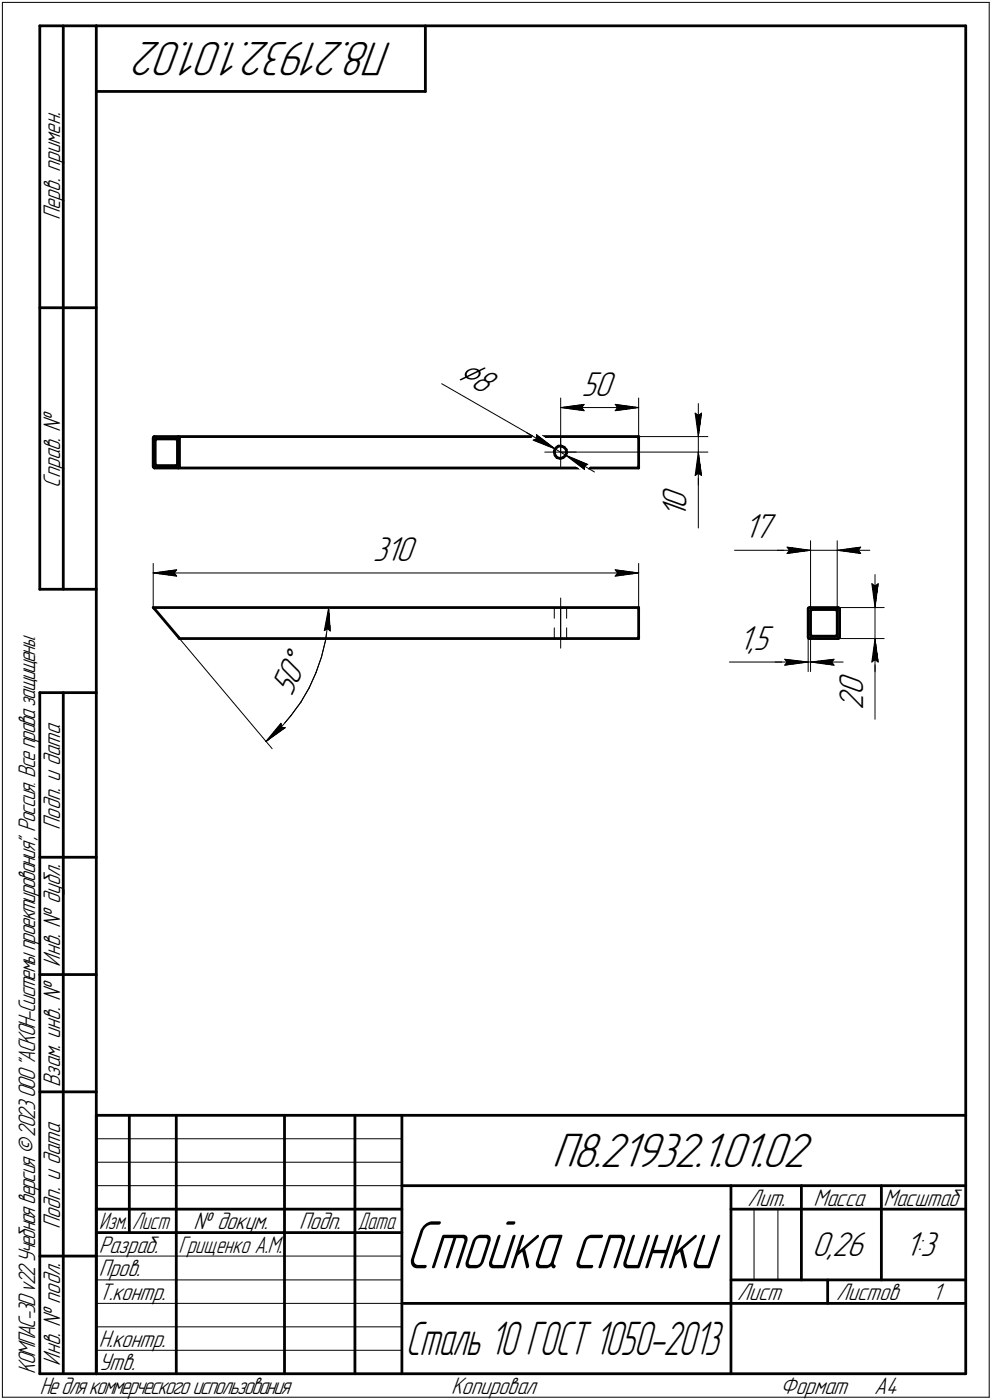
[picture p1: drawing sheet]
<svg xmlns="http://www.w3.org/2000/svg" width="211mm" height="298mm" viewBox="0 0 211 298" stroke-linecap="round" stroke-linejoin="round" font-family="sans-serif">
<defs><g id="words">
<text font-size="15.4" x="86.2" y="270.1">Стойка спинки</text>
<g font-size="10.9">
<text x="83.5" y="9" transform="rotate(-180 83.5 9)">П8.21932.1.01.02</text>
<text x="117.5" y="248.5">П8.21932.1.01.02</text>
</g>
<text font-size="10.7" x="86.3" y="288.5">Сталь 10 ГОСТ 1050-2013</text>
<text font-size="8.5" x="97" y="80.4" transform="rotate(30 97 80.4)">Ç8</text>
<g font-size="7.8">
<text x="123.7" y="84.2">50</text>
<text x="146.1" y="110.4" transform="rotate(-90 146.1 110.4)">1</text>
<text x="146.1" y="108.3" transform="rotate(-90 146.1 108.3)">0</text>
<text x="79.3" y="119.5">310</text>
<text x="158.3" y="114.6">17</text>
<text x="157.2" y="138.5">1,5</text>
<text x="62" y="148.5" transform="rotate(-65 62 148.5)">50Å</text>
<text x="183.6" y="148" transform="rotate(-90 183.6 148)">0</text>
<text x="183.6" y="151.2" transform="rotate(-90 183.6 151.2)">2</text>
<text x="172.8" y="267.5">0,26</text>
<text x="192.6" y="267.5">1:3</text>
</g>
<g font-size="5.4">
<text x="12.8" y="46.9" transform="rotate(-90 12.8 46.9)">Перв. примен.</text>
<text x="12.8" y="103.8" transform="rotate(-90 12.8 103.8)">Справ. !</text>
<text x="12.8" y="176.7" transform="rotate(-90 12.8 176.7)">Подп. и дата</text>
<text x="12.8" y="205.8" transform="rotate(-90 12.8 205.8)">Инв. ! дубл.</text>
<text x="12.8" y="231.6" transform="rotate(-90 12.8 231.6)">Взам. инв. !</text>
<text x="159.1" y="256.8">Лит.</text>
<text x="173.1" y="256.8">Масса</text>
<text x="188" y="256.8">Масштаб</text>
<text x="12.8" y="261.7" transform="rotate(-90 12.8 261.7)">Подп. и дата</text>
<text x="41.2" y="261.8">! докум.</text>
<text x="63.6" y="261.8">Подп.</text>
<text x="21" y="266.8">Разраб.</text>
<text x="21" y="271.8">Пров.</text>
<text x="21" y="276.8">Т.контр.</text>
<text x="156.9" y="276.8">Лист</text>
<text x="177.9" y="276.8">Листов</text>
<text x="198.4" y="276.8">1</text>
<text x="21" y="286.8">Н.контр.</text>
<text x="7.5" y="292.5" transform="rotate(-90 7.5 292.5)">КОМПАС-3Dv22Учебнаяверсия©2023ООО&quot;АСКОН-Системыпроектирования&quot;, Россия. Всеправазащищены.</text>
<text x="12.8" y="290.8" transform="rotate(-90 12.8 290.8)">Инв. ! подл.</text>
<text x="21" y="291.8">Утв.</text>
<text x="8.5" y="296.7">Недлякоммерческогоиспользования</text>
<text x="96" y="296.8">Копировал</text>
<text x="166" y="296.8">Формат</text>
<text x="186" y="296.8">A4</text>
</g>
<g font-size="5.3">
<text x="21.1" y="261.8">Изм.</text>
<text x="28.1" y="261.8">Лист</text>
<text x="76.1" y="261.8">Дата</text>
<text x="38" y="266.8">Грищенко А.М.</text>
</g>
</g></defs>
<g fill="none" stroke="#000" stroke-width=".59">
<path d="M8.5 5.5v120zM8.5 5.5h12zM13.5 5.5v120zM20.5 5.5v287zM20.5 5.5h185zM20.5 19.5h70zM90.5 5.5v14zM205.5 5.5v287zM8.5 65.5h12zM32.6 93.3v6zM32.6 99.3l.1 .2zM32.7 93h.2z"/>
<path d="M32.7 93l-.1 .3zM32.7 99.5l.2 .2zM32.9 99.7h5zM32.9 93h5zM33 93.8v5zM33 98.8l.1 .3zM33.1 99.1h.2zM33.1 93.6l.2-.1zM33.1 93.6l-.1 .2zM33.3 93.5h4.2zM33.3 99.1h4.2zM37.5 99.1h.2z"/>
<path d="M37.5 93.5l.2 .1zM37.7 93.6l.1 .2zM37.8 93.8v5zM37.8 98.8l-.1 .3zM37.9 93h98zM37.9 99.7l.2-.2zM37.9 93h.2zM37.9 99.7h98zM38.1 93l.1 .3zM38.2 93.3v6zM38.2 99.3l-.1 .2zM117.9 96.3l.2 .6z"/>
<path d="M117.9 96v.3zM118.1 96.9l.4 .6zM118.3 95.4l.5-.4zM118.3 95.4l-.4 .6zM118.5 97.5l.7 .1zM118.8 95h.7zM119.2 97.6l.6-.1zM119.5 95l.6 .2zM119.8 97.5l.5-.5zM120.1 95.2l.4 .6zM120.5 95.8l.1 .6zM120.6 96.4l-.3 .6z"/>
<path d="M135.9 93.3v6zM135.9 99.3v.4zM135.9 93v.3zM8.5 125.5h12zM32.6 129.4l.3 .2zM32.6 129.4h103.3zM32.9 129.6l5 6zM37.9 135.6l.3 .4zM38.2 136h97.7zM135.9 129.6v6zM135.9 129.4v.2zM135.9 135.6v.4z"/>
<path d="M172 129.6v6zM172 135.6v.3zM172 135.9l.3 .1zM172 129.5v.1zM172 129.5l.3-.1zM172.3 129.4h6zM172.3 136h6zM172.5 130.1v5zM172.5 135.1l.1 .3zM172.6 135.4l.2 .1zM172.6 130l-.1 .1zM172.6 130l.2-.2z"/>
<path d="M172.8 135.5h5zM172.8 129.8h5zM177.8 135.5l.3-.1zM177.8 129.8l.3 .2zM178.1 130v.1zM178.1 130.1v5zM178.1 135.1v.3zM178.3 129.4l.2 .1zM178.3 136l.2-.1zM178.5 129.5l.1 .1zM178.6 129.6v6zM178.6 135.6l-.1 .3z"/>
<path d="M8.5 147.5v145zM8.5 147.5h12zM13.5 147.5v145zM8.5 182.5h12zM8.5 207.5h12zM8.5 232.5h12zM20.5 237.5h185zM20.5 237.5v55zM27.5 237.5v25zM37.5 237.5v55zM60.5 237.5v55zM75.5 237.5v55z"/>
<path d="M85.5 237.5v55zM20.5 257.5h65zM85.5 252.5h120zM155.5 252.5v40zM155.5 257.5h15zM170.5 252.5v20zM170.5 257.5h35zM187.5 252.5v20zM8.5 267.5h12zM20.5 262.5h65zM85.5 277.5h70zM155.5 277.5h50z"/>
<path d="M155.5 272.5h50zM176.1 272.5v5zM8.5 292.5h12zM20.5 292.5h185z"/>
</g>
<g fill="none" stroke="#000" stroke-width=".21">
<path d="M.5 .5v297zM.5 .5h210zM210.5 .5v297zM94 81.7l24.1 13.9zM112 92.1l6.1 3.5zM113.5 93.7l.7-.3zM113.5 93.7l4.6 1.9zM114.1 92.5l4 3.1zM114.1 92.5l.1 .9zM115.9 96.3h3.4zM118.1 95.6l2.3 1.3zM119.3 96.3h3.3z"/>
<path d="M119.3 96.3v3.4zM119.3 93v3.3zM119.3 84.8v11.5zM119.3 96.3h31.3zM119.3 93h31.3zM119.3 86.8l5-.7zM119.3 86.8l5 .7zM119.3 86.8h16.6zM120.4 96.9l4 3.1zM120.4 96.9l4.7 2zM120.4 96.9l6.1 3.6zM123.8 86.8l.5 .7z"/>
<path d="M124.3 99.2l.1 .8zM124.3 99.2l.8-.3zM124.3 86.1l-.5 .7zM130.9 87.5l5-.7zM130.9 86.1l.5 .7zM130.9 86.1l5 .7zM131.4 86.8l-.5 .7zM135.9 84.8v11.5zM147.9 88l.7 .5zM147.9 88l.7 5zM148.6 96.3v5zM148.6 96.3l-.7 5z"/>
<path d="M148.6 96.3l.7 5zM148.6 96.3v7zM148.6 88.5l.7-.5zM148.6 85.9v7.1zM148.6 93v3.3zM149.3 88l-.7 5zM32.6 120v9.4zM135.9 120v9.4zM147.9 101.3l.7-.5zM148.6 101.3v11.1zM148.6 100.8l.7 .5zM156.3 117.2h11.2z"/>
<path d="M165.4 117.2h7.1zM167.5 117.2h5zM167.5 116.5l5 .7zM167.5 116.5l.5 .7zM167.5 117.9l5-.7zM168 117.2l-.5 .7zM172.5 115.1v15zM172.5 117.2h5.6zM178.1 115.1v15zM178.1 117.2l5 .7zM178.1 117.2l5-.7zM178.1 117.2h7z"/>
<path d="M182.6 117.2l.5 .7zM183.1 116.5l-.5 .7zM32.6 122l5-.7zM32.6 122l5 .7zM32.6 122h103.3zM37.1 122l.5 .7zM37.6 121.3l-.5 .7zM38.2 136l19.7 23.4zM67.9 129.4h68zM68.4 139.9l-1.2 3.4zM69 134.3l.7-.4zM69.3 136.4l-.9 3.5z"/>
<path d="M69.7 133.9l.6 .5zM69.8 132.8l-.5 3.6zM69.9 129.4l-.1 3.4zM69.9 129.4l.4 5zM69.9 129.4l-.9 4.9zM117.9 129.4v2.3zM117.9 133.7v2.3zM119.3 129.4v6.6zM119.3 127.3v10.7zM120.6 133.7v2.3zM120.6 129.4v2.3zM130.9 122.7l5-.7z"/>
<path d="M130.9 121.3l.5 .7zM130.9 121.3l5 .7zM131.4 122l-.5 .7zM172 135.6v7.4zM172.5 135.1v7.9zM173.9 136h14.2zM173.9 129.4h14.2zM185.5 124.3l.7 .5zM185.5 124.3l.7 5.1zM186.2 136v5zM186.2 136l-.7 5zM186.2 136l.7 5z"/>
<path d="M186.2 136v7zM186.2 124.8l.7-.5zM186.2 122.3v7.1zM186.2 129.4v6.6zM186.9 124.3l-.7 5.1zM56.6 157.9l.5-.3zM56.6 157.9l4.1-3zM57.1 157.6l2.5-2.5zM59.8 154l-3.2 3.9zM59.8 154l.1 .9zM59.9 154.9h.8zM61.9 152.4l-2.3 2.7z"/>
<path d="M64 149.5l-2.1 2.9zM65.8 146.5l-1.8 3zM67.2 143.3l-1.4 3.2zM155.2 141h11.8zM164.9 141h7.1zM167 141h5zM167 140.4l5 .6zM167 140.4l.5 .6zM167 141.6l5-.6zM167.5 141l-.5 .6zM172 141h.5zM172.5 141l5 .6z"/>
<path d="M172.5 141l5-.6zM172.5 141h6.9zM177 141l.5 .6zM177.5 140.4l-.5 .6zM185.5 141l.7-.5zM186.2 141v12.2zM186.2 140.5l.7 .5zM20.5 247.5h65zM20.5 252.5h65zM20.5 242.5h65zM160.4 257.5v15zM165.5 257.5v15z"/>
<path d="M20.5 267.5h65zM20.5 272.5h65zM20.5 277.5h65zM.5 297.5h210zM20.5 282.5h65zM20.5 287.5h65z"/>
</g>
<g fill="#fff" stroke="#fff" stroke-width=".21">
<path d="M79.3 113.9h9.9zM79.3 114h9.9zM79.3 114h9.9zM79.3 114.1h9.9zM79.3 114.2h9.9zM79.3 114.3h9.9zM79.3 114.4h9.9zM79.3 114.5h9.9zM79.3 114.6h9.9zM79.3 114.6h9.9zM79.3 114.7h9.9zM79.3 114.8h9.9zM79.3 114.9h9.9zM79.3 115h9.9zM79.3 115.1h9.9zM79.3 115.1h9.9zM79.3 115.2h9.9zM79.3 115.3h9.9zM79.3 115.4h9.9zM79.3 115.5h9.9zM79.3 115.6h9.9zM79.3 115.7h9.9zM79.3 115.7h9.9zM79.3 115.8h9.9zM79.3 115.9h9.9zM79.3 116h9.9zM79.3 116.1h9.9zM79.3 116.2h9.9zM79.3 116.2h9.9zM79.3 116.3h9.9zM79.3 116.4h9.9zM79.3 116.5h9.9zM79.3 116.6h9.9zM79.3 116.7h9.9zM79.3 116.8h9.9zM79.3 116.8h9.9zM79.3 116.9h9.9zM79.3 117h9.9zM79.3 117.1h9.9zM79.3 117.2h9.9zM79.3 117.3h9.9zM79.3 117.3h9.9zM79.3 117.4h9.9zM79.3 117.5h9.9zM79.3 117.6h9.9zM79.3 117.7h9.9zM79.3 117.8h9.9zM79.3 117.9h9.9zM79.3 117.9h9.9zM79.3 118h9.9zM79.3 118.1h9.9zM79.3 118.2h9.9zM79.3 118.3h9.9zM79.3 118.4h9.9zM79.3 118.4h9.9zM79.3 118.5h9.9zM79.3 118.6h9.9zM79.3 118.7h9.9zM79.3 118.8h9.9zM79.3 118.9h9.9zM79.3 119h9.9zM79.3 119h9.9zM79.3 119.1h9.9zM79.3 119.2h9.9zM79.3 119.3h9.9zM79.3 119.4h9.9zM79.3 119.5h9.9zM79.3 119.5h9.9zM79.3 119.6h9.9zM79.3 119.7h9.9zM79.3 119.8h9.9zM79.3 119.9h9.9zM79.3 120h9.9zM79.3 120.1h9.9zM79.3 120.1h9.9zM79.3 120.2h9.9zM79.3 120.3h9.9zM79.3 120.4h9.9zM79.3 120.5h9.9zM79.3 120.6h9.9zM79.3 120.6h9.9zM79.3 120.7h9.9zM79.3 120.8h9.9zM79.3 120.9h9.9z"/>
<path d="M130.4 120.9h.7zM130.4 121h1.5zM130.4 121.1h2.3zM130.4 121.2h3zM130.4 121.2h3.7zM130.4 121.3h4zM130.4 121.4h4.1zM130.4 121.5h4.3zM130.4 121.6h4.6zM130.4 121.7h4.7zM130.4 121.8h4.9zM130.4 121.8h5.2zM130.4 121.9h5.3zM130.4 122h5.5zM130.4 122.1h5.3zM130.4 122.2h5.2zM130.4 122.3h4.9zM130.4 122.3h4.7zM130.4 122.4h4.6zM130.4 122.5h4.3zM130.4 122.6h4.1zM130.4 122.7h4zM130.4 122.8h3.7zM130.4 122.9h3.1zM130.4 122.9h2.5zM130.4 123h1.8zM130.4 123.1h1.3zM130.4 123.2h.7z"/>
<path d="M37.4 120.9h.7zM36.7 121h1.4zM35.9 121.1h2.2zM35.1 121.2h3zM34.4 121.2h3.7zM34.2 121.3h3.9zM34 121.4h4.1zM33.8 121.5h4.3zM33.6 121.6h4.5zM33.4 121.7h4.7zM33.2 121.8h4.9zM33 121.8h5.1zM32.9 121.9h5.2zM32.6 122h5.5zM32.9 122.1h5.2zM33 122.2h5.1zM33.2 122.3h4.9zM33.4 122.3h4.7zM33.6 122.4h4.5zM33.8 122.5h4.3zM34 122.6h4.1zM34.2 122.7h3.9zM34.4 122.8h3.7zM35.1 122.9h3zM35.6 122.9h2.5zM36.2 123h1.9zM36.9 123.1h1.2zM37.5 123.2h.6z"/>
<path d="M61 137.2h.3zM61 137.3h.5zM61 137.4h.6zM61 137.5h.8zM60.9 137.6h1.1zM60.9 137.7h1.2zM60.8 137.8h1.6zM60.8 137.8h1.8zM60.7 137.9h2zM60.7 138h2.2zM60.6 138.1h2.5zM60.6 138.2h2.6zM60.5 138.3h3zM60.5 138.3h3.2zM60.5 138.4h3.3zM60.5 138.5h3.5zM60.4 138.6h3.8zM60.4 138.7h3.9zM60.4 138.8h4.2zM60.3 138.9h4.5zM60.3 138.9h4.6zM60.2 139h4.9zM60.2 139.1h5.1zM60.1 139.2h5.3zM60.1 139.3h5.6zM60 139.4h5.9zM60 139.4h6zM59.9 139.5h6.3zM59.9 139.6h6.5zM59.9 139.7h6.6zM59.9 139.8h6.9zM59.8 139.9h7.2zM59.8 140h7.3zM59.7 140h7.6zM59.7 140.1h7.8zM59.7 140.2h7.9zM59.6 140.3h8zM59.6 140.4h8zM59.5 140.5h8.1zM59.5 140.5h8.1zM59.4 140.6h8.1zM59.4 140.7h8.1zM59.4 140.8h8zM59.4 140.9h8zM59.3 141h8zM59.3 141.1h8zM59.2 141.1h8zM59.2 141.2h8zM59.1 141.3h8zM59.1 141.4h8zM59 141.5h8.1zM59 141.6h8.1zM58.9 141.6h8.1zM58.9 141.7h8.1zM58.9 141.8h8.1zM58.8 141.9h8.1zM58.8 142h8.1zM58.8 142.1h8zM58.8 142.2h8zM58.7 142.2h8zM58.7 142.3h8zM58.6 142.4h8zM58.6 142.5h8zM58.5 142.6h8zM58.5 142.7h8zM58.4 142.7h8.1zM58.4 142.8h8.1zM58.3 142.9h8.1zM58.3 143h8.1zM58.3 143.1h8zM58.3 143.2h8zM58.3 143.3h8zM58.2 143.3h8zM58.2 143.4h8zM58.1 143.5h8zM58.1 143.6h8zM58 143.7h8zM58 143.8h8zM57.9 143.8h8.1zM57.9 143.9h8.1zM57.8 144h8.1zM57.8 144.1h8.1zM57.7 144.2h8.1zM57.7 144.3h8.1zM57.7 144.4h8zM57.7 144.4h8zM57.6 144.5h8zM57.6 144.6h8zM57.6 144.7h7.9zM57.5 144.8h8zM57.5 144.9h8zM57.4 144.9h8zM57.4 145h8zM57.3 145.1h8.1zM57.3 145.2h8.1zM57.2 145.3h8.1zM57.2 145.4h8.1zM57.1 145.5h8.1zM57.1 145.5h8.1zM57.1 145.6h8zM57.1 145.7h8zM57 145.8h8zM57 145.9h8zM56.9 146h8zM56.9 146h8zM56.8 146.1h8.1zM57.1 146.2h7.8zM57.2 146.3h7.7zM57.4 146.4h7.4zM57.6 146.5h7.2zM57.7 146.6h7zM57.9 146.6h6.8zM58.2 146.7h6.4zM58.3 146.8h6.3zM58.5 146.9h6zM58.7 147h5.8zM58.8 147.1h5.6zM59 147.2h5.4zM59.3 147.2h5zM59.4 147.3h4.9zM59.6 147.4h4.7zM59.8 147.5h4.5zM59.9 147.6h4.3zM60.1 147.7h4.1zM60.4 147.7h3.8zM60.5 147.8h3.6zM60.7 147.9h3.4zM60.9 148h3.1zM61 148.1h3zM61.2 148.2h2.7zM61.5 148.3h2.4zM61.6 148.3h2.2zM61.8 148.4h2zM62 148.5h1.8zM62.1 148.6h1.7zM62.3 148.7h1.4zM62.6 148.8h1.1zM62.7 148.8h.9zM62.9 148.9h.7zM63.1 149h.4zM63.2 149.1h.3z"/>
<path d="M69.8 129.5h.2zM69.8 129.6h.2zM69.8 129.7h.3zM69.8 129.8h.3zM69.7 129.9h.4zM69.7 130h.5zM69.6 130h.6zM69.6 130.1h.6zM69.5 130.2h.8zM69.5 130.3h.8zM69.4 130.4h.9zM69.4 130.5h1zM69.3 130.6h1.1zM69.3 130.6h1.1zM69.3 130.7h1.1zM69.3 130.8h1.1zM69.2 130.9h1.2zM69.2 131h1.3zM69.1 131.1h1.4zM69.1 131.1h1.4zM69.1 131.2h1.5zM69.1 131.3h1.5zM69.1 131.4h1.5zM69 131.5h1.6zM69 131.6h1.6zM69 131.7h1.6zM69 131.7h1.6zM69 131.8h1.6zM68.9 131.9h1.7zM68.9 132h1.7zM68.9 132.1h1.7zM68.9 132.2h1.7zM68.9 132.2h1.7zM68.8 132.3h1.8zM68.8 132.4h1.9zM68.8 132.5h1.9zM68.8 132.6h1.9zM68.8 132.7h1.9zM68.7 132.8h2zM68.7 132.8h2zM68.7 132.9h2zM68.7 133h2zM68.7 133.1h2zM68.7 133.2h2zM68.7 133.3h2zM68.7 133.3h2zM68.7 133.4h2zM68.7 133.5h2zM68.6 133.6h2.1zM68.6 133.7h2.2zM68.6 133.8h2.2zM68.6 133.9h2.2zM68.6 133.9h2.2zM68.5 134h2.3zM68.5 134.1h2.3zM68.5 134.2h2.3zM68.5 134.3h2.3zM68.5 134.4h2.3zM68.4 134.5h2.4zM68.4 134.5h2.4zM68.4 134.6h2.4zM68.4 134.7h2.4zM69.6 134.8h1.2z"/>
<path d="M59.7 153.4h.2zM59.6 153.5h.4zM59.5 153.6h.6zM59.4 153.7h.8zM59.4 153.8h.9zM59.4 153.8h1zM59.3 153.9h1.2zM59.2 154h1.3zM59.1 154.1h1.5zM59 154.2h1.6zM59 154.3h1.7zM58.9 154.3h1.9zM58.8 154.4h2.1zM58.8 154.5h2.2zM58.7 154.6h2.3zM58.6 154.7h2.5zM58.6 154.8h2.6zM58.5 154.9h2.8zM58.4 154.9h3zM58.3 155h3.2zM58.3 155.1h3.1zM58.3 155.2h3zM58.2 155.3h2.9zM58.1 155.4h2.9zM58 155.4h3zM57.9 155.5h2.9zM57.8 155.6h2.9zM57.8 155.7h2.7zM57.7 155.8h2.8zM57.7 155.9h2.7zM57.6 156h2.6zM57.5 156h2.6zM57.4 156.1h2.5zM57.4 156.2h2.5zM57.4 156.3h2.4zM57.3 156.4h2.3zM57.3 156.5h2.2zM57.2 156.5h2.2zM57.2 156.6h2.1zM57.1 156.7h2.1zM57.1 156.8h1.9zM57.1 156.9h1.8zM57.1 157h1.7zM57 157.1h1.7zM57 157.1h1.6zM56.9 157.2h1.5zM56.9 157.3h1.4zM56.8 157.4h1.2zM56.8 157.5h.9zM56.7 157.6h.8zM56.7 157.6h.6zM56.6 157.7h.5zM56.6 157.8h.2z"/>
<path d="M178.1 143h7.1zM178.1 143.1h7.1zM178.1 143.2h7.1zM178.1 143.3h7.1zM178.1 143.3h7.1zM178.1 143.4h7.1zM178.1 143.5h7.1zM178.1 143.6h7.1zM178.1 143.7h7.1zM178.1 143.8h7.1zM178.1 143.8h7.1zM178.1 143.9h7.1zM178.1 144h7.1zM178.1 144.1h7.1zM178.1 144.2h7.1zM178.1 144.3h7.1zM178.1 144.4h7.1zM178.1 144.4h7.1zM178.1 144.5h7.1zM178.1 144.6h7.1zM178.1 144.7h7.1zM178.1 144.8h7.1zM178.1 144.9h7.1zM178.1 144.9h7.1zM178.1 145h7.1zM178.1 145.1h7.1zM178.1 145.2h7.1zM178.1 145.3h7.1zM178.1 145.4h7.1zM178.1 145.5h7.1zM178.1 145.5h7.1zM178.1 145.6h7.1zM178.1 145.7h7.1zM178.1 145.8h7.1zM178.1 145.9h7.1zM178.1 146h7.1zM178.1 146h7.1zM178.1 146.1h7.1zM178.1 146.2h7.1zM178.1 146.3h7.1zM178.1 146.4h7.1zM178.1 146.5h7.1zM178.1 146.6h7.1zM178.1 146.6h7.1zM178.1 146.7h7.1zM178.1 146.8h7.1zM178.1 146.9h7.1zM178.1 147h7.1zM178.1 147.1h7.1zM178.1 147.2h7.1zM178.1 147.2h7.1zM178.1 147.3h7.1zM178.1 147.4h7.1zM178.1 147.5h7.1zM178.1 147.6h7.1zM178.1 147.7h7.1zM178.1 147.7h7.1zM178.1 147.8h7.1zM178.1 147.9h7.1zM178.1 148h7.1zM178.1 148.1h7.1zM178.1 148.2h7.1zM178.1 148.3h7.1zM178.1 148.3h7.1zM178.1 148.4h7.1zM178.1 148.5h7.1zM178.1 148.6h7.1zM178.1 148.7h7.1zM178.1 148.8h7.1zM178.1 148.8h7.1zM178.1 148.9h7.1zM178.1 149h7.1zM178.1 149.1h7.1zM178.1 149.2h7.1zM178.1 149.3h7.1zM178.1 149.4h7.1zM178.1 149.4h7.1zM178.1 149.5h7.1zM178.1 149.6h7.1zM178.1 149.7h7.1zM178.1 149.8h7.1zM178.1 149.9h7.1zM178.1 149.9h7.1zM178.1 150h7.1zM178.1 150.1h7.1zM178.1 150.2h7.1zM178.1 150.3h7.1zM178.1 150.4h7.1zM178.1 150.5h7.1zM178.1 150.5h7.1zM178.1 150.6h7.1zM178.1 150.7h7.1zM178.1 150.8h7.1zM178.1 150.9h7.1zM178.1 151h7.1zM178.1 151h7.1z"/>
<path d="M186.1 136.2h.3zM186.1 136.3h.3zM186 136.4h.4zM186 136.5h.4zM185.9 136.6h.5zM185.9 136.7h.6zM185.9 136.7h.6zM185.8 136.8h.8zM185.8 136.9h.8zM185.8 137h.9zM185.8 137.1h.9zM185.7 137.2h1zM185.7 137.2h1.1zM185.7 137.3h1.1zM185.6 137.4h1.3zM185.6 137.5h1.3zM185.5 137.6h1.4zM185.5 137.7h1.4zM185.4 137.8h1.5zM185.4 137.8h1.6zM185.4 137.9h1.6zM185.4 138h1.6zM185.4 138.1h1.6zM185.4 138.2h1.6zM185.4 138.3h1.6zM185.4 138.3h1.6zM185.3 138.4h1.7zM185.3 138.5h1.8zM185.3 138.6h1.8zM185.3 138.7h1.8zM185.3 138.8h1.8zM185.3 138.9h1.8zM185.3 138.9h1.8zM185.3 139h1.8zM185.3 139.1h1.8zM185.3 139.2h1.8zM185.3 139.3h1.9zM185.3 139.4h1.9zM185.3 139.4h1.9zM185.3 139.5h1.9zM185.2 139.6h2zM185.2 139.7h2zM185.2 139.8h2zM185.2 139.9h2zM185.2 140h2zM185.2 140h2.1zM185.2 140.1h2.1zM185.2 140.2h2.1zM185.1 140.3h2.2zM185.1 140.4h2.2zM185.1 140.5h2.2zM185.1 140.5h2.2zM185.1 140.6h2.2zM185.1 140.7h2.2zM185.1 140.8h2.3zM185 140.9h2.4zM185 141h2.4zM185 141.1h2.4zM185 141.1h2.4zM185 141.2h2.4zM185 141.3h2.4zM185 141.4h2.4z"/>
<path d="M184.9 123.9h2.5zM185 124h2.4zM185 124h2.4zM185 124.1h2.4zM185 124.2h2.4zM185 124.3h2.4zM185 124.4h2.4zM185 124.5h2.4zM185.1 124.5h2.3zM185.1 124.6h2.2zM185.1 124.7h2.2zM185.1 124.8h2.2zM185.1 124.9h2.2zM185.1 125h2.2zM185.1 125.1h2.2zM185.2 125.1h2.1zM185.2 125.2h2.1zM185.2 125.3h2.1zM185.2 125.4h2zM185.2 125.5h2zM185.2 125.6h2zM185.2 125.6h2zM185.3 125.7h1.9zM185.3 125.8h1.9zM185.3 125.9h1.9zM185.3 126h1.9zM185.3 126.1h1.8zM185.3 126.2h1.8zM185.3 126.2h1.8zM185.3 126.3h1.8zM185.3 126.4h1.8zM185.3 126.5h1.8zM185.3 126.6h1.8zM185.3 126.7h1.8zM185.3 126.7h1.8zM185.3 126.8h1.7zM185.4 126.9h1.6zM185.4 127h1.6zM185.4 127.1h1.6zM185.4 127.2h1.6zM185.4 127.3h1.6zM185.4 127.3h1.6zM185.4 127.4h1.6zM185.4 127.5h1.5zM185.5 127.6h1.4zM185.5 127.7h1.4zM185.6 127.8h1.3zM185.6 127.8h1.3zM185.7 127.9h1.1zM185.7 128h1.1zM185.7 128.1h1.1zM185.8 128.2h.9zM185.8 128.3h.9zM185.8 128.4h.8zM185.8 128.4h.8zM185.8 128.5h.8zM185.9 128.6h.6zM185.9 128.7h.6zM186 128.8h.4zM186 128.9h.4zM186 128.9h.4zM186.1 129h.3zM186.1 129.1h.3z"/>
<path d="M158.3 109.1h7.1zM158.3 109.1h7.1zM158.3 109.2h7.1zM158.3 109.3h7.1zM158.3 109.4h7.1zM158.3 109.5h7.1zM158.3 109.6h7.1zM158.3 109.6h7.1zM158.3 109.7h7.1zM158.3 109.8h7.1zM158.3 109.9h7.1zM158.3 110h7.1zM158.3 110.1h7.1zM158.3 110.2h7.1zM158.3 110.2h7.1zM158.3 110.3h7.1zM158.3 110.4h7.1zM158.3 110.5h7.1zM158.3 110.6h7.1zM158.3 110.7h7.1zM158.3 110.7h7.1zM158.3 110.8h7.1zM158.3 110.9h7.1zM158.3 111h7.1zM158.3 111.1h7.1zM158.3 111.2h7.1zM158.3 111.3h7.1zM158.3 111.3h7.1zM158.3 111.4h7.1zM158.3 111.5h7.1zM158.3 111.6h7.1zM158.3 111.7h7.1zM158.3 111.8h7.1zM158.3 111.8h7.1zM158.3 111.9h7.1zM158.3 112h7.1zM158.3 112.1h7.1zM158.3 112.2h7.1zM158.3 112.3h7.1zM158.3 112.4h7.1zM158.3 112.4h7.1zM158.3 112.5h7.1zM158.3 112.6h7.1zM158.3 112.7h7.1zM158.3 112.8h7.1zM158.3 112.9h7.1zM158.3 112.9h7.1zM158.3 113h7.1zM158.3 113.1h7.1zM158.3 113.2h7.1zM158.3 113.3h7.1zM158.3 113.4h7.1zM158.3 113.5h7.1zM158.3 113.5h7.1zM158.3 113.6h7.1zM158.3 113.7h7.1zM158.3 113.8h7.1zM158.3 113.9h7.1zM158.3 114h7.1zM158.3 114h7.1zM158.3 114.1h7.1zM158.3 114.2h7.1zM158.3 114.3h7.1zM158.3 114.4h7.1zM158.3 114.5h7.1zM158.3 114.6h7.1zM158.3 114.6h7.1zM158.3 114.7h7.1zM158.3 114.8h7.1zM158.3 114.9h7.1zM158.3 115h7.1zM158.3 115.1h7.1zM158.3 115.1h7.1zM158.3 115.2h7.1zM158.3 115.3h7.1zM158.3 115.4h7.1zM158.3 115.5h7.1zM158.3 115.6h7.1zM158.3 115.7h7.1zM158.3 115.7h7.1zM158.3 115.8h7.1zM158.3 115.9h7.1zM158.3 116h7.1zM158.3 116.1h7.1z"/>
<path d="M167 116h.6zM167 116.1h1.2zM167 116.2h1.8zM167 116.2h2.5zM167 116.3h3.1zM167 116.4h3.7zM167 116.5h3.9zM167 116.6h4.1zM167 116.7h4.3zM167 116.8h4.5zM167 116.8h4.7zM167 116.9h4.9zM167 117h5.1zM167 117.1h5.3zM167 117.2h5.5zM167 117.3h5.3zM167 117.3h5.1zM167 117.4h4.9zM167 117.5h4.7zM167 117.6h4.5zM167 117.7h4.3zM167 117.8h4.1zM167 117.9h3.9zM167 117.9h3.7zM167 118h3zM167 118.1h2.2zM167 118.2h1.5zM167 118.3h.7z"/>
<path d="M183 116h.6zM182.5 116.1h1.1zM181.8 116.2h1.8zM181.2 116.2h2.4zM180.6 116.3h3zM179.9 116.4h3.7zM179.7 116.5h3.9zM179.6 116.6h4zM179.3 116.7h4.3zM179.2 116.8h4.4zM179 116.8h4.6zM178.7 116.9h4.9zM178.6 117h5zM178.4 117.1h5.2zM178.1 117.2h5.5zM178.4 117.3h5.2zM178.6 117.3h5zM178.7 117.4h4.9zM179 117.5h4.6zM179.2 117.6h4.4zM179.3 117.7h4.3zM179.6 117.8h4zM179.7 117.9h3.9zM179.9 117.9h3.7zM180.7 118h2.9zM181.4 118.1h2.2zM182.2 118.2h1.4zM183 118.3h.6z"/>
<path d="M157.1 132.8h7.8zM157.1 132.9h7.8zM157.1 133h7.8zM157.1 133.1h7.8zM157.1 133.2h7.8zM157.1 133.3h7.8zM157.1 133.3h7.8zM157.1 133.4h7.8zM157.1 133.5h7.8zM157.1 133.6h7.8zM157.1 133.7h7.8zM157.1 133.8h7.8zM157.1 133.9h7.8zM157.1 133.9h7.8zM157.1 134h7.8zM157.1 134.1h7.8zM157.1 134.2h7.8zM157.1 134.3h7.8zM157.1 134.4h7.8zM157.1 134.5h7.8zM157.1 134.5h7.8zM157.1 134.6h7.8zM157.1 134.7h7.8zM157.1 134.8h7.8zM157.1 134.9h7.8zM157.1 135h7.8zM157.1 135h7.8zM157.1 135.1h7.8zM157.1 135.2h7.8zM157.1 135.3h7.8zM157.1 135.4h7.8zM157.1 135.5h7.8zM157.1 135.6h7.8zM157.1 135.6h7.8zM157.1 135.7h7.8zM157.1 135.8h7.8zM157.1 135.9h7.8zM157.1 136h7.8zM157.1 136.1h7.8zM157.1 136.1h7.8zM157.1 136.2h7.8zM157.1 136.3h7.8zM157.1 136.4h7.8zM157.1 136.5h7.8zM157.1 136.6h7.8zM157.1 136.7h7.8zM157.1 136.7h7.8zM157.1 136.8h7.8zM157.1 136.9h7.8zM157.1 137h7.8zM157.1 137.1h7.8zM157.1 137.2h7.8zM157.1 137.2h7.8zM157.1 137.3h7.8zM157.1 137.4h7.8zM157.1 137.5h7.8zM157.1 137.6h7.8zM157.1 137.7h7.8zM157.1 137.8h7.8zM157.1 137.8h7.8zM157.1 137.9h7.8zM157.1 138h7.8zM157.1 138.1h7.8zM157.1 138.2h7.8zM157.1 138.3h7.8zM157.1 138.3h7.8zM157.1 138.4h7.8zM157.1 138.5h7.8zM157.1 138.6h7.8zM157.1 138.7h7.8zM157.1 138.8h7.8zM157.1 138.9h7.8zM157.1 138.9h7.8zM157.1 139h7.8zM157.1 139.1h7.8zM157.1 139.2h7.8zM157.1 139.3h7.8zM157.1 139.4h7.8zM157.1 139.4h7.8zM157.1 139.5h7.8zM157.1 139.6h7.8zM157.1 139.7h7.8zM157.1 139.8h7.8zM157.1 139.9h7.8zM157.1 140h7.8z"/>
<path d="M177.4 139.9h.6zM176.8 140h1.2zM176.1 140h1.9zM175.5 140.1h2.5zM174.9 140.2h3.1zM174.2 140.3h3.8zM174.1 140.4h3.9zM173.8 140.5h4.2zM173.7 140.5h4.3zM173.4 140.6h4.6zM173.1 140.7h4.9zM173 140.8h5zM172.7 140.9h5.3zM172.5 141h5.5zM172.7 141.1h5.3zM172.9 141.1h5.1zM173.1 141.2h4.9zM173.3 141.3h4.7zM173.5 141.4h4.5zM173.7 141.5h4.3zM173.9 141.6h4.1zM174.1 141.6h3.9zM174.2 141.7h3.8zM174.9 141.8h3.1zM175.5 141.9h2.5zM176.1 142h1.9zM176.8 142.1h1.2zM177.4 142.2h.6z"/>
<path d="M166.5 139.9h.6zM166.5 140h1.2zM166.5 140h1.8zM166.5 140.1h2.5zM166.5 140.2h3.1zM166.5 140.3h3.7zM166.5 140.4h3.9zM166.5 140.5h4.2zM166.5 140.5h4.4zM166.5 140.6h4.6zM166.5 140.7h4.9zM166.5 140.8h5zM166.5 140.9h5.3zM166.5 141h5.5zM166.5 141.1h5.3zM166.5 141.1h5.1zM166.5 141.2h4.9zM166.5 141.3h4.7zM166.5 141.4h4.5zM166.5 141.5h4.3zM166.5 141.6h4.1zM166.5 141.6h3.9zM166.5 141.7h3.7zM166.5 141.8h3.1zM166.5 141.9h2.5zM166.5 142h1.8zM166.5 142.1h1.2zM166.5 142.2h.6z"/>
<path d="M120.5 97h.6zM120.6 97.1h1.2zM120.6 97.2h1.7zM120.7 97.3h1.9zM120.7 97.4h2.1zM120.8 97.5h2.2zM120.9 97.5h2.3zM121 97.6h2.4zM121 97.7h2.6zM121.1 97.8h2.7zM121.2 97.9h2.8zM121.2 98h3zM121.3 98h3.2zM121.3 98.1h3.3zM121.4 98.2h3.4zM121.5 98.3h3.6zM121.6 98.4h3.6zM121.6 98.5h3.9zM121.8 98.6h3.8zM121.8 98.6h4zM121.9 98.7h3.9zM122.1 98.8h3.6zM122.2 98.9h3.5zM122.3 99h3.3zM122.4 99.1h3.2zM122.5 99.1h3.1zM122.6 99.2h2.9zM122.7 99.3h2.8zM122.9 99.4h2.5zM122.9 99.5h2.4zM123 99.6h2.3zM123.2 99.7h2zM123.3 99.7h1.8zM123.4 99.8h1.7zM123.5 99.9h1.6zM123.6 100h1.5zM123.7 100.1h1.3zM123.8 100.2h1.2zM124 100.2h.9zM124 100.3h.8zM124.1 100.4h.7zM124.3 100.5h.4zM124.4 100.6h.3zM124.5 100.7h.1z"/>
<path d="M114 91.9h.1zM113.9 91.9h.3zM113.9 92h.4zM113.8 92.1h.7zM113.8 92.2h.8zM113.7 92.3h.9zM113.7 92.4h1.1zM113.6 92.5h1.3zM113.6 92.5h1.4zM113.5 92.6h1.6zM113.5 92.7h1.7zM113.5 92.8h1.8zM113.4 92.9h2zM113.4 93h2.2zM113.3 93h2.4zM113.2 93.1h2.5zM113.2 93.2h2.7zM113.1 93.3h2.9zM113 93.4h3.1zM113 93.5h3.2zM112.9 93.6h3.4zM112.9 93.6h3.5zM112.9 93.7h3.6zM112.8 93.8h3.9zM112.7 93.9h4.1zM112.9 94h3.9zM113.1 94.1h3.8zM113.4 94.1h3.6zM113.5 94.2h3.6zM113.8 94.3h3.4zM114 94.4h3.3zM114.1 94.5h3.2zM114.4 94.6h2.9zM114.6 94.7h2.8zM114.8 94.7h2.7zM115 94.8h2.5zM115.1 94.9h2.5zM115.4 95h2.3zM115.6 95.1h2.2zM115.8 95.2h2.1zM116 95.2h1.9zM116.2 95.3h1.7zM116.8 95.4h1.2zM117.5 95.5h.6z"/>
<path d="M99.8 75.6h.2zM99.7 75.7h.5zM99.7 75.8h.6zM99.7 75.9h.7zM99.7 75.9h.9zM99.6 76h1.2zM99.5 76.1h1.4zM99.5 76.2h1.5zM99.4 76.3h1.8zM99.4 76.4h1.9zM99.3 76.5h2.1zM99.3 76.5h2.3zM99.2 76.6h2.6zM99.1 76.7h2.8zM99.1 76.8h2.9zM99.1 76.9h3.1zM99.1 77h3.3zM99 77h3.4zM98.9 77.1h3.7zM98.9 77.2h3.9zM98.8 77.3h4.2zM98.8 77.4h4.2zM98.7 77.5h4.5zM98.7 77.6h4.7zM98.6 77.6h4.9zM98.6 77.7h5zM98.6 77.8h5.2zM98.5 77.9h5.5zM98.5 78h5.6zM98.4 78.1h5.8zM98.3 78.1h6.1zM98.3 78.2h6.3zM98.2 78.3h6.4zM98.2 78.4h6.6zM98.1 78.5h6.9zM98.1 78.6h7zM98 78.7h7.2zM98 78.7h7.4zM98 78.8h7.6zM97.9 78.9h7.8zM97.9 79h7.9zM97.8 79.1h8.2zM97.8 79.2h8.3zM97.7 79.2h8.6zM97.6 79.3h8.8zM97.6 79.4h9zM97.5 79.5h9.2zM97.5 79.6h9.3zM97.5 79.7h9.5zM97.4 79.8h9.7zM97.4 79.8h9.7zM97.3 79.9h9.7zM97.3 80h9.7zM97.2 80.1h9.7zM97.2 80.2h9.7zM97.1 80.3h9.7zM97 80.3h9.8zM97 80.4h9.8zM96.9 80.5h9.8zM96.9 80.6h9.8zM96.9 80.7h9.7zM96.8 80.8h9.8zM96.8 80.9h9.7zM96.7 80.9h9.8zM96.7 81h9.7zM96.6 81.1h9.7zM96.6 81.2h9.7zM96.5 81.3h9.8zM96.4 81.4h9.9zM96.4 81.4h9.8zM96.4 81.5h9.8zM96.4 81.6h9.7zM96.3 81.7h9.7zM96.2 81.8h9.8zM96.4 81.9h9.5zM96.5 82h9.4zM96.7 82h9.1zM96.8 82.1h9zM96.9 82.2h8.8zM97.1 82.3h8.6zM97.3 82.4h8.4zM97.4 82.5h8.2zM97.5 82.5h8.1zM97.7 82.6h7.8zM97.9 82.7h7.6zM98 82.8h7.4zM98.1 82.9h7.2zM98.3 83h7zM98.5 83.1h6.7zM98.6 83.1h6.6zM98.7 83.2h6.5zM98.9 83.3h6.3zM99.1 83.4h6zM99.1 83.5h6zM99.3 83.6h5.7zM99.5 83.7h5.4zM99.7 83.7h5.2zM99.7 83.8h5.1zM99.9 83.9h4.9zM100.1 84h4.6zM100.2 84.1h4.5zM100.3 84.2h4.3zM100.5 84.2h4.1zM100.7 84.3h3.9zM100.8 84.4h3.7zM100.9 84.5h3.6zM101.1 84.6h3.3zM101.3 84.7h3.1zM101.3 84.8h3zM101.5 84.8h2.7zM101.7 84.9h2.5zM101.9 85h2.2zM101.9 85.1h2.2zM102.1 85.2h2zM102.3 85.3h1.8zM102.4 85.3h1.6zM102.5 85.4h1.4zM102.7 85.5h1.2zM102.9 85.6h.9zM103 85.7h.8zM103.1 85.8h.6zM103.3 85.9h.4zM103.5 85.9h.1z"/>
<path d="M123.7 78.7h7.8zM123.7 78.7h7.8zM123.7 78.8h7.8zM123.7 78.9h7.8zM123.7 79h7.8zM123.7 79.1h7.8zM123.7 79.2h7.8zM123.7 79.2h7.8zM123.7 79.3h7.8zM123.7 79.4h7.8zM123.7 79.5h7.8zM123.7 79.6h7.8zM123.7 79.7h7.8zM123.7 79.8h7.8zM123.7 79.8h7.8zM123.7 79.9h7.8zM123.7 80h7.8zM123.7 80.1h7.8zM123.7 80.2h7.8zM123.7 80.3h7.8zM123.7 80.3h7.8zM123.7 80.4h7.8zM123.7 80.5h7.8zM123.7 80.6h7.8zM123.7 80.7h7.8zM123.7 80.8h7.8zM123.7 80.9h7.8zM123.7 80.9h7.8zM123.7 81h7.8zM123.7 81.1h7.8zM123.7 81.2h7.8zM123.7 81.3h7.8zM123.7 81.4h7.8zM123.7 81.4h7.8zM123.7 81.5h7.8zM123.7 81.6h7.8zM123.7 81.7h7.8zM123.7 81.8h7.8zM123.7 81.9h7.8zM123.7 82h7.8zM123.7 82h7.8zM123.7 82.1h7.8zM123.7 82.2h7.8zM123.7 82.3h7.8zM123.7 82.4h7.8zM123.7 82.5h7.8zM123.7 82.5h7.8zM123.7 82.6h7.8zM123.7 82.7h7.8zM123.7 82.8h7.8zM123.7 82.9h7.8zM123.7 83h7.8zM123.7 83.1h7.8zM123.7 83.1h7.8zM123.7 83.2h7.8zM123.7 83.3h7.8zM123.7 83.4h7.8zM123.7 83.5h7.8zM123.7 83.6h7.8zM123.7 83.7h7.8zM123.7 83.7h7.8zM123.7 83.8h7.8zM123.7 83.9h7.8zM123.7 84h7.8zM123.7 84.1h7.8zM123.7 84.2h7.8zM123.7 84.2h7.8zM123.7 84.3h7.8zM123.7 84.4h7.8zM123.7 84.5h7.8zM123.7 84.6h7.8zM123.7 84.7h7.8zM123.7 84.8h7.8zM123.7 84.8h7.8zM123.7 84.9h7.8zM123.7 85h7.8zM123.7 85.1h7.8zM123.7 85.2h7.8zM123.7 85.3h7.8zM123.7 85.3h7.8zM123.7 85.4h7.8zM123.7 85.5h7.8zM123.7 85.6h7.8zM123.7 85.7h7.8z"/>
<path d="M124.2 85.6h.6zM123.6 85.7h1.2zM122.9 85.8h1.9zM122.3 85.9h2.5zM121.8 85.9h3zM121.1 86h3.7zM120.9 86.1h3.9zM120.7 86.2h4.1zM120.5 86.3h4.3zM120.3 86.4h4.5zM120.1 86.4h4.7zM119.9 86.5h4.9zM119.7 86.6h5.1zM119.5 86.7h5.3zM119.3 86.8h5.5zM119.5 86.9h5.3zM119.8 87h5zM120 87h4.8zM120.2 87.1h4.6zM120.5 87.2h4.3zM120.6 87.3h4.2zM120.9 87.4h3.9zM121.1 87.5h3.7zM121.8 87.5h3zM122.3 87.6h2.5zM122.9 87.7h1.9zM123.6 87.8h1.2zM124.2 87.9h.6z"/>
<path d="M130.4 85.6h.7zM130.4 85.7h1.3zM130.4 85.8h1.8zM130.4 85.9h2.5zM130.4 85.9h3.1zM130.4 86h3.7zM130.4 86.1h4zM130.4 86.2h4.1zM130.4 86.3h4.3zM130.4 86.4h4.6zM130.4 86.4h4.7zM130.4 86.5h4.9zM130.4 86.6h5.2zM130.4 86.7h5.3zM130.4 86.8h5.5zM130.4 86.9h5.3zM130.4 87h5.1zM130.4 87h4.9zM130.4 87.1h4.6zM130.4 87.2h4.4zM130.4 87.3h4.2zM130.4 87.4h4zM130.4 87.5h3.7zM130.4 87.5h3.1zM130.4 87.6h2.5zM130.4 87.7h1.8zM130.4 87.8h1.3zM130.4 87.9h.7z"/>
<path d="M140.5 103.3h7.1zM140.5 103.4h7.1zM140.5 103.5h7.1zM140.5 103.5h7.1zM140.5 103.6h7.1zM140.5 103.7h7.1zM140.5 103.8h7.1zM140.5 103.9h7.1zM140.5 104h7.1zM140.5 104.1h7.1zM140.5 104.1h7.1zM140.5 104.2h7.1zM140.5 104.3h7.1zM140.5 104.4h7.1zM140.5 104.5h7.1zM140.5 104.6h7.1zM140.5 104.6h7.1zM140.5 104.7h7.1zM140.5 104.8h7.1zM140.5 104.9h7.1zM140.5 105h7.1zM140.5 105.1h7.1zM140.5 105.2h7.1zM140.5 105.2h7.1zM140.5 105.3h7.1zM140.5 105.4h7.1zM140.5 105.5h7.1zM140.5 105.6h7.1zM140.5 105.7h7.1zM140.5 105.7h7.1zM140.5 105.8h7.1zM140.5 105.9h7.1zM140.5 106h7.1zM140.5 106.1h7.1zM140.5 106.2h7.1zM140.5 106.3h7.1zM140.5 106.3h7.1zM140.5 106.4h7.1zM140.5 106.5h7.1zM140.5 106.6h7.1zM140.5 106.7h7.1zM140.5 106.8h7.1zM140.5 106.8h7.1zM140.5 106.9h7.1zM140.5 107h7.1zM140.5 107.1h7.1zM140.5 107.2h7.1zM140.5 107.3h7.1zM140.5 107.4h7.1zM140.5 107.4h7.1zM140.5 107.5h7.1zM140.5 107.6h7.1zM140.5 107.7h7.1zM140.5 107.8h7.1zM140.5 107.9h7.1zM140.5 107.9h7.1zM140.5 108h7.1zM140.5 108.1h7.1zM140.5 108.2h7.1zM140.5 108.3h7.1zM140.5 108.4h7.1zM140.5 108.5h7.1zM140.5 108.5h7.1zM140.5 108.6h7.1zM140.5 108.7h7.1zM140.5 108.8h7.1zM140.5 108.9h7.1zM140.5 109h7.1zM140.5 109.1h7.1zM140.5 109.1h7.1zM140.5 109.2h7.1zM140.5 109.3h7.1zM140.5 109.4h7.1zM140.5 109.5h7.1zM140.5 109.6h7.1zM140.5 109.6h7.1zM140.5 109.7h7.1zM140.5 109.8h7.1zM140.5 109.9h7.1zM140.5 110h7.1zM140.5 110.1h7.1zM140.5 110.2h7.1zM140.5 110.2h7.1zM140.5 110.3h7.1z"/>
<path d="M148.5 96.5h.3zM148.5 96.6h.3zM148.4 96.7h.4zM148.4 96.8h.4zM148.3 96.9h.5zM148.3 96.9h.6zM148.3 97h.6zM148.3 97.1h.7zM148.3 97.2h.7zM148.2 97.3h.9zM148.2 97.4h.9zM148.1 97.5h1zM148.1 97.5h1.1zM148.1 97.6h1.1zM148 97.7h1.3zM148 97.8h1.3zM147.9 97.9h1.5zM147.9 98h1.5zM147.8 98h1.6zM147.8 98.1h1.6zM147.8 98.2h1.6zM147.8 98.3h1.6zM147.8 98.4h1.6zM147.8 98.5h1.6zM147.8 98.6h1.6zM147.8 98.6h1.6zM147.8 98.7h1.7zM147.7 98.8h1.8zM147.7 98.9h1.8zM147.7 99h1.8zM147.7 99.1h1.8zM147.7 99.1h1.8zM147.7 99.2h1.8zM147.7 99.3h1.9zM147.7 99.4h1.9zM147.7 99.5h1.9zM147.7 99.6h1.9zM147.7 99.7h1.9zM147.7 99.7h1.9zM147.7 99.8h1.9zM147.7 99.9h1.9zM147.7 100h2zM147.7 100.1h2zM147.7 100.2h2zM147.7 100.2h2zM147.6 100.3h2.1zM147.6 100.4h2.1zM147.6 100.5h2.1zM147.6 100.6h2.2zM147.6 100.7h2.2zM147.6 100.8h2.2zM147.6 100.8h2.2zM147.6 100.9h2.2zM147.6 101h2.2zM147.5 101.1h2.3zM147.5 101.2h2.4zM147.5 101.3h2.4zM147.5 101.3h2.4zM147.5 101.4h2.4zM147.5 101.5h2.4zM147.5 101.6h2.4zM147.5 101.7h2.4z"/>
<path d="M147.4 87.5h2.5zM147.5 87.5h2.4zM147.5 87.6h2.4zM147.5 87.7h2.4zM147.5 87.8h2.4zM147.5 87.9h2.4zM147.5 88h2.4zM147.5 88.1h2.4zM147.5 88.1h2.3zM147.6 88.2h2.2zM147.6 88.3h2.2zM147.6 88.4h2.2zM147.6 88.5h2.2zM147.6 88.6h2.2zM147.6 88.6h2.2zM147.6 88.7h2.1zM147.6 88.8h2.1zM147.6 88.9h2.1zM147.7 89h2zM147.7 89.1h2zM147.7 89.2h2zM147.7 89.2h2zM147.7 89.3h1.9zM147.7 89.4h1.9zM147.7 89.5h1.9zM147.7 89.6h1.9zM147.7 89.7h1.9zM147.7 89.7h1.9zM147.7 89.8h1.9zM147.7 89.9h1.9zM147.7 90h1.8zM147.7 90.1h1.8zM147.7 90.2h1.8zM147.7 90.3h1.8zM147.7 90.3h1.8zM147.7 90.4h1.8zM147.8 90.5h1.7zM147.8 90.6h1.6zM147.8 90.7h1.6zM147.8 90.8h1.6zM147.8 90.8h1.6zM147.8 90.9h1.6zM147.8 91h1.6zM147.8 91.1h1.6zM147.8 91.2h1.6zM147.9 91.3h1.5zM147.9 91.4h1.5zM148 91.4h1.3zM148 91.5h1.3zM148.1 91.6h1.1zM148.1 91.7h1.1zM148.1 91.8h1zM148.2 91.9h.9zM148.2 91.9h.9zM148.3 92h.7zM148.3 92.1h.7zM148.3 92.2h.6zM148.3 92.3h.6zM148.3 92.4h.5zM148.4 92.5h.4zM148.4 92.5h.4zM148.5 92.6h.3zM148.5 92.7h.3z"/>
</g>
<g fill="#000" stroke="#000" stroke-width=".21">
<path d="M114 93.5h.4zM113.9 93.6h.7zM113.7 93.6h1zM113.5 93.7h1.4zM113.7 93.8h1.3zM113.9 93.9h1.2zM114.1 94h1.2zM114.3 94.1h1.2zM114.6 94.1h1zM114.7 94.2h1zM115 94.3h.9zM115.1 94.4h1zM115.4 94.5h.8zM115.6 94.6h.7zM115.8 94.7h.7zM116 94.7h.7zM116.2 94.8h.6zM116.4 94.9h.5zM116.7 95h.4zM116.8 95.1h.5zM117.1 95.2h.3zM117.3 95.2h.2zM117.5 95.3h.2zM117.7 95.4h.2z"/>
<path d="M114.2 92.7h.2zM114.2 92.8h.3zM114.2 92.9h.4zM114.2 93h.5zM114.2 93h.6zM114.2 93.1h.8zM114.2 93.2h.9zM114.2 93.3h.9zM114.2 93.4h1.1zM114.4 93.5h1zM114.6 93.6h.9zM114.7 93.6h.9zM114.9 93.7h.8zM115 93.8h.8zM115.1 93.9h.8zM115.3 94h.8zM115.5 94.1h.7zM115.6 94.1h.6zM115.7 94.2h.7zM115.9 94.3h.6zM116.1 94.4h.5zM116.2 94.5h.6zM116.3 94.6h.5zM116.5 94.7h.4zM116.7 94.7h.3zM116.8 94.8h.4zM116.9 94.9h.4zM117.1 95h.2zM117.3 95.1h.2zM117.4 95.2h.2zM117.5 95.2h.2zM117.7 95.3h.2z"/>
<path d="M119.3 86.8h4.5zM120 86.9h3.9zM120.6 87h3.4zM121.2 87h2.8zM121.8 87.1h2.2zM122.4 87.2h1.7zM123.1 87.3h1.1zM123.7 87.4h.6z"/>
<path d="M120.9 97.2h.2zM121 97.3h.2zM121.2 97.4h.2zM121.3 97.5h.4zM121.4 97.5h.4zM121.6 97.6h.5zM121.8 97.7h.5zM121.9 97.8h.5zM122 97.9h.7zM122.2 98h.7zM122.3 98h.8zM122.4 98.1h.9zM122.6 98.2h.8zM122.8 98.3h.9zM122.9 98.4h1zM123 98.5h1.1zM123.2 98.6h1.1zM123.4 98.6h1.1zM123.4 98.7h1.3zM123.6 98.8h1.3zM123.8 98.9h1.3zM123.9 99h1zM124 99.1h.7zM124.2 99.1h.3z"/>
<path d="M120.7 97.2h.2zM121 97.4h.2zM121.1 97.5h.2zM121.2 97.5h.2zM121.3 97.6h.3zM121.4 97.7h.4zM121.6 97.8h.3zM121.7 97.9h.3zM121.8 98h.4zM121.8 98h.5zM122 98.1h.4zM122.1 98.2h.5zM122.2 98.3h.6zM122.3 98.4h.6zM122.4 98.5h.6zM122.5 98.6h.7zM122.7 98.6h.7zM122.8 98.7h.6zM122.9 98.8h.7zM123 98.9h.8zM123.1 99h.8zM123.2 99.1h.8zM123.3 99.1h.9zM123.4 99.2h.9zM123.5 99.3h.9zM123.6 99.4h.8zM123.8 99.5h.6zM123.9 99.6h.5zM124 99.7h.4zM124.1 99.7h.3zM124.2 99.8h.2z"/>
<path d="M123.7 86.2h.6zM123.1 86.3h1.1zM122.4 86.4h1.7zM121.8 86.4h2.2zM121.2 86.5h2.8zM120.6 86.6h3.4zM120 86.7h3.9z"/>
<path d="M131 86.2h.6zM131.1 86.3h1.1zM131.1 86.4h1.7zM131.1 86.4h2.3zM131.2 86.5h2.8zM131.3 86.6h3.4zM131.4 86.7h3.9z"/>
<path d="M131.4 86.8h4.5zM131.4 86.9h3.9zM131.3 87h3.4zM131.2 87h2.8zM131.1 87.1h2.3zM131.1 87.2h1.7zM131.1 87.3h1.1zM131 87.4h.6z"/>
<path d="M148 88.1h.2zM148 88.2h.3zM148 88.3h.4zM148 88.4h.5zM148 88.5h.6zM148 88.6h.6zM148.1 88.6h.5zM148.1 88.7h.5zM148.1 88.8h.5zM148.1 88.9h.5zM148.1 89h.5zM148.1 89.1h.5zM148.1 89.2h.5zM148.2 89.2h.4zM148.2 89.3h.4zM148.2 89.4h.4zM148.2 89.5h.4zM148.2 89.6h.4zM148.2 89.7h.4zM148.2 89.7h.4zM148.2 89.8h.4zM148.3 89.9h.3zM148.3 90h.3zM148.3 90.1h.3zM148.3 90.2h.3zM148.3 90.3h.3zM148.3 90.3h.3zM148.3 90.4h.3zM148.3 90.5h.3zM148.3 90.6h.3zM148.3 90.7h.3zM148.3 90.8h.3zM148.3 90.8h.3zM148.3 90.9h.3zM148.3 91h.3zM148.4 91.1h.2zM148.4 91.2h.2zM148.4 91.3h.2zM148.4 91.4h.2zM148.4 91.4h.2zM148.4 91.5h.2zM148.4 91.6h.2zM148.4 91.7h.2z"/>
<path d="M148.4 97.5h.2zM148.4 97.6h.2zM148.4 97.7h.2zM148.4 97.8h.2zM148.4 97.9h.2zM148.4 98h.2zM148.4 98h.2zM148.4 98.1h.2zM148.3 98.2h.3zM148.3 98.3h.3zM148.3 98.4h.3zM148.3 98.5h.3zM148.3 98.6h.3zM148.3 98.6h.3zM148.3 98.7h.3zM148.3 98.8h.3zM148.3 98.9h.3zM148.3 99h.3zM148.3 99.1h.3zM148.3 99.1h.3zM148.3 99.2h.3zM148.3 99.3h.3zM148.2 99.4h.4zM148.2 99.5h.4zM148.2 99.6h.4zM148.2 99.7h.4zM148.2 99.7h.4zM148.2 99.8h.4zM148.2 99.9h.4zM148.2 100h.4zM148.1 100.1h.5zM148.1 100.2h.5zM148.1 100.2h.5zM148.1 100.3h.5zM148.1 100.4h.5zM148.1 100.5h.5zM148.1 100.6h.5zM148 100.7h.6zM148 100.8h.6zM148 100.8h.5zM148 100.9h.4zM148 101h.3zM148 101.1h.2z"/>
<path d="M148.6 96.9h.2zM148.6 97h.2zM148.6 97.1h.2zM148.6 97.2h.2zM148.6 97.3h.2zM148.6 97.4h.2zM148.6 97.5h.2zM148.6 97.5h.2zM148.6 97.6h.2zM148.6 97.7h.2zM148.6 97.8h.2zM148.6 97.9h.2zM148.6 98h.2zM148.6 98h.2zM148.6 98.1h.2zM148.6 98.2h.3zM148.6 98.3h.3zM148.6 98.4h.3zM148.6 98.5h.3zM148.6 98.6h.3zM148.6 98.6h.3zM148.6 98.7h.3zM148.6 98.8h.4zM148.6 98.9h.4zM148.6 99h.4zM148.6 99.1h.4zM148.6 99.1h.4zM148.6 99.2h.4zM148.6 99.3h.4zM148.6 99.4h.5zM148.6 99.5h.5zM148.6 99.6h.5zM148.6 99.7h.5zM148.6 99.7h.5zM148.6 99.8h.5zM148.6 99.9h.5zM148.6 100h.5zM148.6 100.1h.6zM148.6 100.2h.6zM148.6 100.2h.6zM148.6 100.3h.6zM148.6 100.4h.6zM148.6 100.5h.6zM148.6 100.6h.6zM148.6 100.7h.7zM148.6 100.8h.7zM148.8 100.8h.5zM148.8 100.9h.5zM148.9 101h.4zM149.1 101.1h.2z"/>
<path d="M149.1 88.1h.2zM148.9 88.2h.4zM148.8 88.3h.5zM148.8 88.4h.5zM148.6 88.5h.7zM148.6 88.6h.7zM148.6 88.6h.6zM148.6 88.7h.6zM148.6 88.8h.6zM148.6 88.9h.6zM148.6 89h.6zM148.6 89.1h.6zM148.6 89.2h.6zM148.6 89.2h.5zM148.6 89.3h.5zM148.6 89.4h.5zM148.6 89.5h.5zM148.6 89.6h.5zM148.6 89.7h.5zM148.6 89.7h.5zM148.6 89.8h.5zM148.6 89.9h.4zM148.6 90h.4zM148.6 90.1h.4zM148.6 90.2h.4zM148.6 90.3h.4zM148.6 90.3h.4zM148.6 90.4h.4zM148.6 90.5h.3zM148.6 90.6h.3zM148.6 90.7h.3zM148.6 90.8h.3zM148.6 90.8h.3zM148.6 90.9h.3zM148.6 91h.3zM148.6 91.1h.2zM148.6 91.2h.2zM148.6 91.3h.2zM148.6 91.4h.2zM148.6 91.4h.2zM148.6 91.5h.2zM148.6 91.6h.2zM148.6 91.7h.2zM148.6 91.8h.2zM148.6 91.9h.2zM148.6 91.9h.2zM148.6 92h.2zM148.6 92.1h.2zM148.6 92.2h.2zM148.6 92.3h.2z"/>
<path d="M167.6 116.6h.5zM167.6 116.7h1.1zM167.7 116.8h1.7zM167.7 116.8h2.3zM167.8 116.9h2.8zM167.9 117h3.4zM168 117.1h3.9z"/>
<path d="M168 117.2h4.5zM168 117.3h3.9zM167.9 117.3h3.4zM167.8 117.4h2.8zM167.7 117.5h2.3zM167.7 117.6h1.7zM167.6 117.7h1.1zM167.6 117.8h.5z"/>
<path d="M178.1 117.2h4.5zM178.8 117.3h3.9zM179.4 117.3h3.4zM180.1 117.4h2.8zM180.7 117.5h2.2zM181.3 117.6h1.7zM181.9 117.7h1.1zM182.5 117.8h.6z"/>
<path d="M182.5 116.6h.6zM181.9 116.7h1.1zM181.3 116.8h1.7zM180.7 116.8h2.2zM180.1 116.9h2.8zM179.4 117h3.4zM178.8 117.1h3.9z"/>
<path d="M32.6 122h4.5zM33.3 122.1h3.9zM33.9 122.2h3.4zM34.5 122.3h2.8zM35.1 122.3h2.2zM35.7 122.4h1.7zM36.4 122.5h1.1zM37 122.6h.6z"/>
<path d="M37 121.4h.6zM36.4 121.5h1.1zM35.7 121.6h1.7zM35.1 121.7h2.2zM34.5 121.8h2.8zM33.9 121.8h3.4zM33.3 121.9h3.9z"/>
<path d="M69.8 130.3h.1zM69.8 130.4h.1zM69.8 130.5h.1zM69.8 130.6h.1zM69.8 130.6h.1zM69.7 130.7h.2zM69.7 130.8h.2zM69.7 130.9h.1zM69.7 131h.1zM69.7 131.1h.1zM69.7 131.1h.1zM69.6 131.2h.2zM69.6 131.3h.2zM69.6 131.4h.2zM69.6 131.5h.2zM69.6 131.6h.2zM69.5 131.7h.3zM69.5 131.7h.3zM69.5 131.8h.3zM69.5 131.9h.3zM69.5 132h.3zM69.4 132.1h.4zM69.4 132.2h.4zM69.4 132.2h.4zM69.4 132.3h.4zM69.4 132.4h.4zM69.3 132.5h.5zM69.3 132.6h.5zM69.3 132.7h.5zM69.3 132.8h.5zM69.3 132.8h.5zM69.3 132.9h.5zM69.3 133h.5zM69.3 133.1h.5zM69.3 133.2h.5zM69.3 133.3h.5zM69.3 133.3h.5zM69.2 133.4h.6zM69.2 133.5h.6zM69.2 133.6h.6zM69.2 133.7h.6zM69.2 133.8h.6zM69.1 133.9h.6zM69.1 133.9h.5zM69.1 134h.3zM69.1 134.1h.2z"/>
<path d="M69.9 130.6h.2zM69.9 130.7h.2zM69.9 130.8h.2zM69.8 130.9h.3zM69.8 131h.3zM69.8 131.1h.3zM69.8 131.1h.3zM69.8 131.2h.3zM69.8 131.3h.3zM69.8 131.4h.3zM69.8 131.5h.3zM69.8 131.6h.3zM69.8 131.7h.3zM69.8 131.7h.3zM69.8 131.8h.3zM69.8 131.9h.4zM69.8 132h.4zM69.8 132.1h.4zM69.8 132.2h.4zM69.8 132.2h.4zM69.8 132.3h.4zM69.8 132.4h.4zM69.8 132.5h.4zM69.8 132.6h.4zM69.8 132.7h.4zM69.8 132.8h.4zM69.8 132.8h.4zM69.8 132.9h.4zM69.8 133h.4zM69.8 133.1h.4zM69.8 133.2h.5zM69.8 133.3h.5zM69.8 133.3h.5zM69.8 133.4h.5zM69.8 133.5h.5zM69.8 133.6h.5zM69.8 133.7h.5zM69.8 133.8h.5zM69.7 133.9h.6zM69.8 133.9h.5zM69.9 134h.4zM70 134.1h.3zM70.1 134.2h.2z"/>
<path d="M131 121.4h.6zM131.1 121.5h1.1zM131.1 121.6h1.7zM131.1 121.7h2.3zM131.2 121.8h2.8zM131.3 121.8h3.4zM131.4 121.9h3.9z"/>
<path d="M131.4 122h4.5zM131.4 122.1h3.9zM131.3 122.2h3.4zM131.2 122.3h2.8zM131.1 122.3h2.3zM131.1 122.4h1.7zM131.1 122.5h1.1zM131 122.6h.6z"/>
<path d="M185.6 124.5h.2zM185.6 124.5h.2zM185.6 124.6h.4zM185.6 124.7h.5zM185.6 124.8h.6zM185.6 124.9h.6zM185.7 125h.5zM185.7 125.1h.5zM185.7 125.1h.5zM185.7 125.2h.5zM185.7 125.3h.5zM185.7 125.4h.5zM185.7 125.5h.5zM185.7 125.6h.5zM185.8 125.6h.4zM185.8 125.7h.4zM185.8 125.8h.4zM185.8 125.9h.4zM185.8 126h.4zM185.8 126.1h.4zM185.8 126.2h.4zM185.8 126.2h.4zM185.8 126.3h.4zM185.8 126.4h.4zM185.8 126.5h.4zM185.8 126.6h.4zM185.8 126.7h.4zM185.8 126.7h.4zM185.8 126.8h.4zM185.9 126.9h.3zM185.9 127h.3zM185.9 127.1h.3zM185.9 127.2h.3zM185.9 127.3h.3zM185.9 127.3h.3zM185.9 127.4h.3zM186 127.5h.2zM186 127.6h.2zM186 127.7h.2zM186 127.8h.2zM186 127.8h.2zM186 127.9h.2zM186 128h.2zM186 128.1h.2z"/>
<path d="M186 137.2h.2zM186 137.3h.2zM186 137.4h.2zM186 137.5h.2zM186 137.6h.2zM186 137.7h.2zM186 137.8h.2zM186 137.8h.2zM185.9 137.9h.3zM185.9 138h.3zM185.9 138.1h.3zM185.9 138.2h.3zM185.9 138.3h.3zM185.9 138.3h.3zM185.9 138.4h.3zM185.8 138.5h.4zM185.8 138.6h.4zM185.8 138.7h.4zM185.8 138.8h.4zM185.8 138.9h.4zM185.8 138.9h.4zM185.8 139h.4zM185.8 139.1h.4zM185.8 139.2h.4zM185.8 139.3h.4zM185.8 139.4h.4zM185.8 139.4h.4zM185.8 139.5h.4zM185.8 139.6h.4zM185.8 139.7h.4zM185.7 139.8h.5zM185.7 139.9h.5zM185.7 140h.5zM185.7 140h.5zM185.7 140.1h.5zM185.7 140.2h.5zM185.7 140.3h.5zM185.6 140.4h.6zM185.6 140.5h.6zM185.6 140.5h.5zM185.6 140.6h.4zM185.6 140.7h.2zM185.6 140.8h.2z"/>
<path d="M186.2 136.7h.2zM186.2 136.7h.2zM186.2 136.8h.2zM186.2 136.9h.2zM186.2 137h.2zM186.2 137.1h.2zM186.2 137.2h.2zM186.2 137.2h.2zM186.2 137.3h.2zM186.2 137.4h.2zM186.2 137.5h.2zM186.2 137.6h.2zM186.2 137.7h.2zM186.2 137.8h.2zM186.2 137.8h.2zM186.2 137.9h.3zM186.2 138h.3zM186.2 138.1h.3zM186.2 138.2h.3zM186.2 138.3h.3zM186.2 138.3h.3zM186.2 138.4h.3zM186.2 138.5h.4zM186.2 138.6h.4zM186.2 138.7h.4zM186.2 138.8h.4zM186.2 138.9h.4zM186.2 138.9h.4zM186.2 139h.4zM186.2 139.1h.5zM186.2 139.2h.5zM186.2 139.3h.5zM186.2 139.4h.5zM186.2 139.4h.5zM186.2 139.5h.5zM186.2 139.6h.5zM186.2 139.7h.5zM186.2 139.8h.6zM186.2 139.9h.6zM186.2 140h.6zM186.2 140h.6zM186.2 140.1h.6zM186.2 140.2h.6zM186.2 140.3h.6zM186.2 140.4h.7zM186.2 140.5h.7zM186.4 140.5h.5zM186.4 140.6h.5zM186.5 140.7h.4zM186.7 140.8h.2z"/>
<path d="M186.7 124.5h.2zM186.5 124.5h.4zM186.4 124.6h.5zM186.4 124.7h.5zM186.2 124.8h.7zM186.2 124.9h.7zM186.2 125h.6zM186.2 125.1h.6zM186.2 125.1h.6zM186.2 125.2h.6zM186.2 125.3h.6zM186.2 125.4h.6zM186.2 125.5h.6zM186.2 125.6h.5zM186.2 125.6h.5zM186.2 125.7h.5zM186.2 125.8h.5zM186.2 125.9h.5zM186.2 126h.5zM186.2 126.1h.5zM186.2 126.2h.5zM186.2 126.2h.4zM186.2 126.3h.4zM186.2 126.4h.4zM186.2 126.5h.4zM186.2 126.6h.4zM186.2 126.7h.4zM186.2 126.7h.4zM186.2 126.8h.3zM186.2 126.9h.3zM186.2 127h.3zM186.2 127.1h.3zM186.2 127.2h.3zM186.2 127.3h.3zM186.2 127.3h.3zM186.2 127.4h.3zM186.2 127.5h.2zM186.2 127.6h.2zM186.2 127.7h.2zM186.2 127.8h.2zM186.2 127.8h.2zM186.2 127.9h.2zM186.2 128h.2zM186.2 128.1h.2zM186.2 128.2h.2zM186.2 128.3h.2zM186.2 128.4h.2zM186.2 128.4h.2zM186.2 128.5h.2zM186.2 128.6h.2zM186.2 128.7h.2z"/>
<path d="M59.7 154.2h.2zM59.6 154.3h.3zM59.5 154.3h.4zM59.4 154.4h.5zM59.4 154.5h.5zM59.4 154.6h.5zM59.3 154.7h.6zM59.2 154.8h.7zM59.1 154.9h.8zM59 154.9h.8zM59 155h.7zM58.9 155.1h.7zM58.8 155.2h.7zM58.8 155.3h.6zM58.7 155.4h.7zM58.6 155.4h.7zM58.6 155.5h.6zM58.5 155.6h.6zM58.4 155.7h.6zM58.3 155.8h.6zM58.3 155.9h.5zM58.2 156h.5zM58.2 156h.4zM58.1 156.1h.4zM58 156.2h.4zM57.9 156.3h.4zM57.8 156.4h.5zM57.8 156.5h.4zM57.7 156.5h.4zM57.7 156.6h.3zM57.6 156.7h.3zM57.5 156.8h.3zM57.4 156.9h.3zM57.4 157h.2zM57.3 157.1h.2zM57.2 157.1h.2zM57.1 157.2h.2zM57.1 157.3h.1zM57 157.4h.1z"/>
<path d="M59.8 154.9h.9zM59.7 155h.9zM59.6 155.1h.9zM59.5 155.2h.9zM59.4 155.3h.9zM59.4 155.4h.7zM59.3 155.4h.7zM59.2 155.5h.7zM59.1 155.6h.7zM59 155.7h.7zM58.9 155.8h.6zM58.8 155.9h.6zM58.7 156h.7zM58.6 156h.6zM58.5 156.1h.6zM58.4 156.2h.5zM58.3 156.3h.5zM58.3 156.4h.5zM58.2 156.5h.4zM58.1 156.5h.4zM58 156.6h.3zM57.9 156.7h.4zM57.8 156.8h.4zM57.7 156.9h.3zM57.6 157h.3zM57.5 157.1h.2zM57.4 157.1h.3zM57.3 157.2h.3zM57.2 157.3h.2zM57.1 157.4h.2z"/>
<path d="M167 140.5h.7zM167.1 140.5h1.3zM167.2 140.6h2zM167.3 140.7h2.5zM167.4 140.8h3.2zM167.5 140.9h3.8z"/>
<path d="M167.5 141h4.5zM167.5 141.1h3.9zM167.4 141.1h3.4zM167.3 141.2h2.8zM167.2 141.3h2.3zM167.2 141.4h1.7zM167.1 141.5h1.1zM167 141.6h.6z"/>
<path d="M172.5 141h4.5zM173.1 141.1h3.9zM173.7 141.1h3.4zM174.4 141.2h2.8zM175 141.3h2.2zM175.6 141.4h1.7zM176.3 141.5h1.1zM176.9 141.6h.6z"/>
<path d="M176.8 140.5h.7zM176.1 140.5h1.3zM175.3 140.6h2zM174.7 140.7h2.5zM173.9 140.8h3.2zM173.2 140.9h3.8z"/>
</g>
<use href="#words"/>
</svg>
